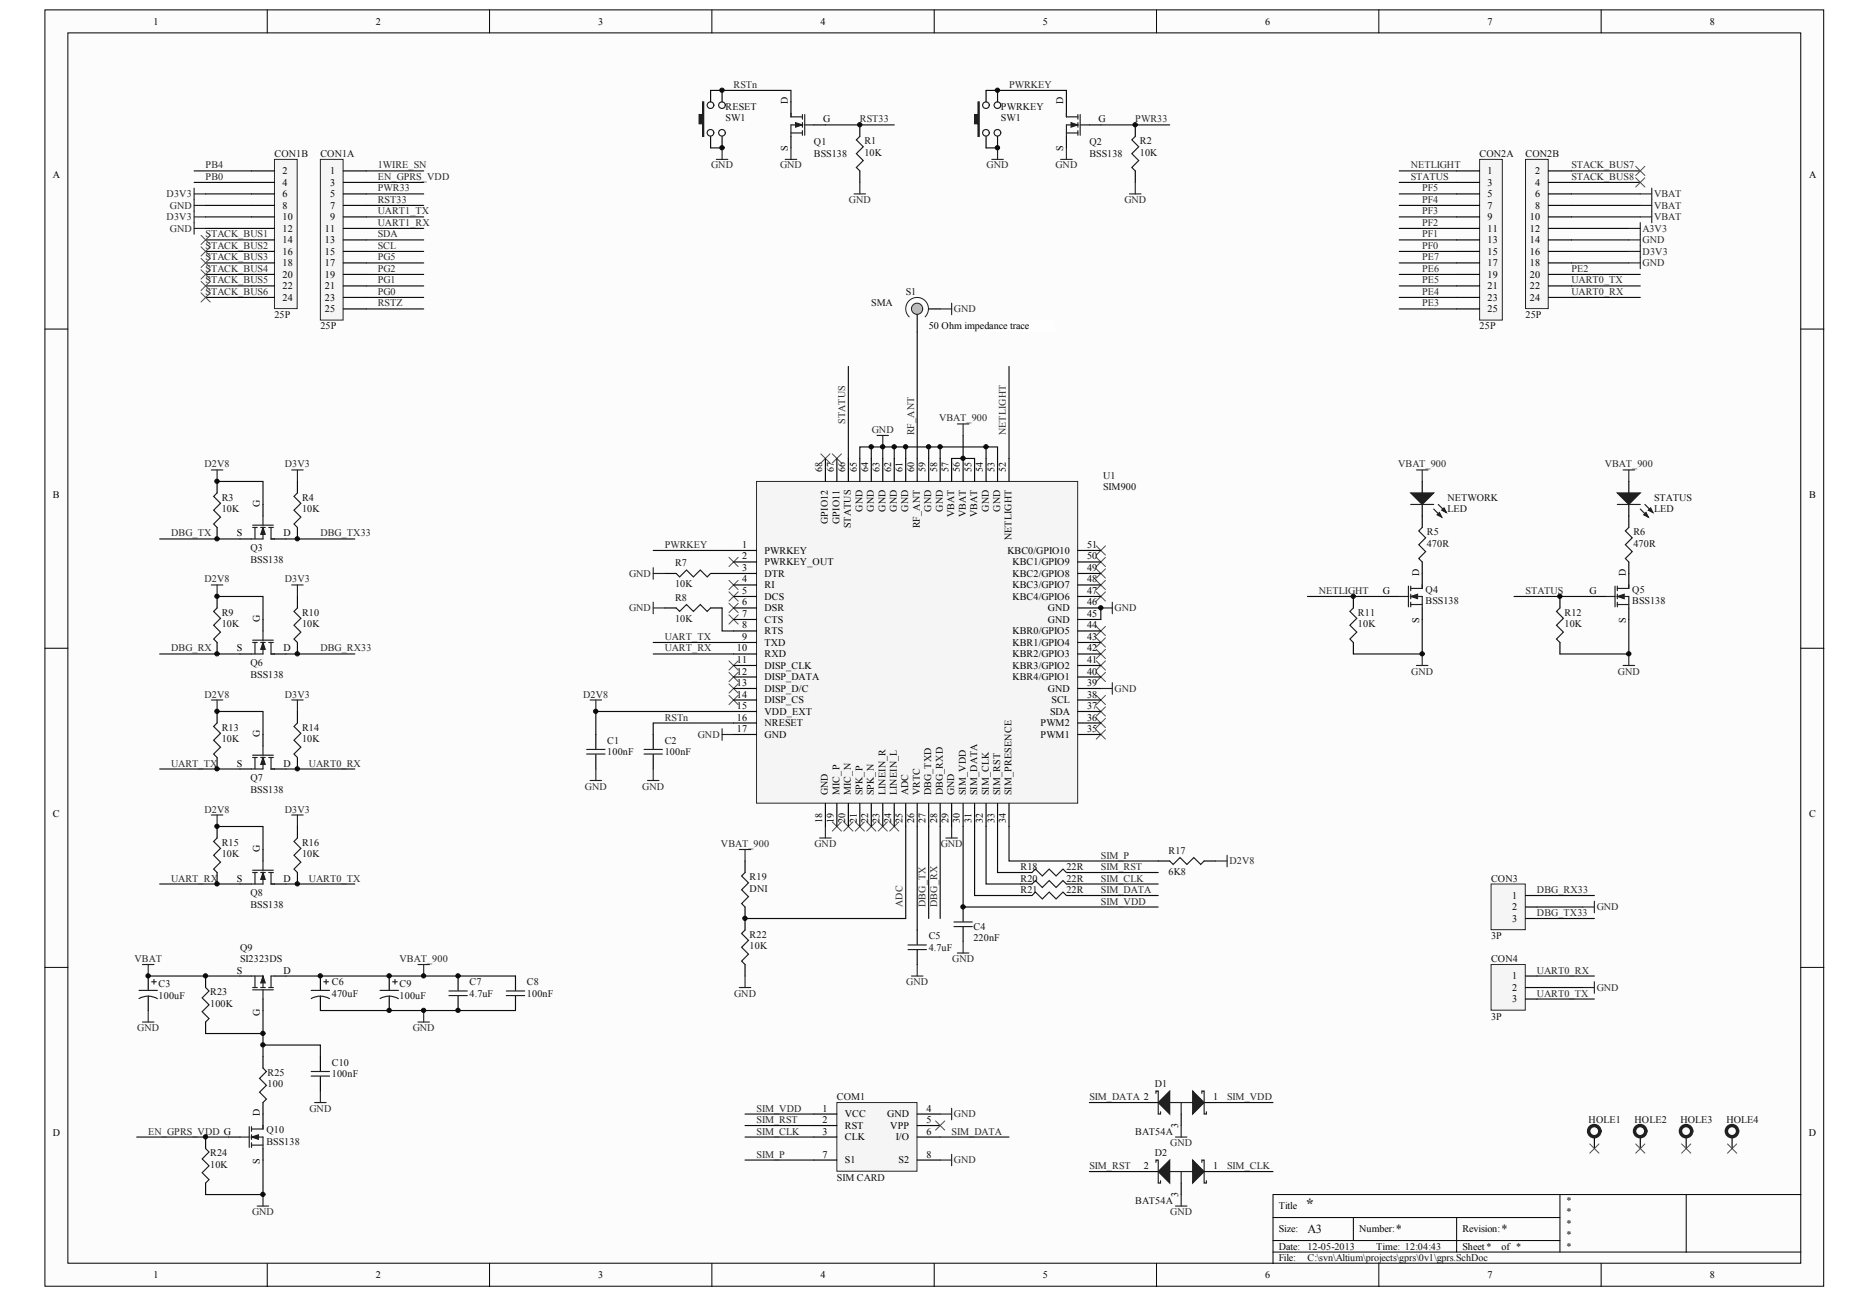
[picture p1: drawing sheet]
<svg xmlns="http://www.w3.org/2000/svg" width="289mm" height="200mm" viewBox="0 0 289 200" stroke-linecap="round" stroke-linejoin="round" font-family="sans-serif">
<defs><g id="words">
<text font-size="2.4" fill="#262626" x="201" y="186.2">*</text>
<g font-size="1.9" fill="#0e0e0e">
<text x="201.4" y="189.9">A3</text>
<text x="215" y="189.9">*</text>
<text x="231.2" y="189.9">*</text>
</g>
<g font-size="1.6">
<text x="23.7" y="3.8">1</text>
<text x="57.9" y="3.8">2</text>
<text x="92.1" y="3.8">3</text>
<text x="126.4" y="3.8">4</text>
<text x="160.6" y="3.8">5</text>
<text x="194.9" y="3.8">6</text>
<text x="229.1" y="3.8">7</text>
<text x="263.3" y="3.8">8</text>
<text x="126.8" y="18.9">G</text>
<text x="169.2" y="18.9">G</text>
<text x="8.2" y="27.5">A</text>
<text x="43.5" y="26.8">2</text>
<text x="43.5" y="28.6">4</text>
<text x="50.8" y="26.8">1</text>
<text x="50.8" y="28.6">3</text>
<text x="229.1" y="26.8">1</text>
<text x="229.1" y="28.6">3</text>
<text x="236.4" y="26.8">2</text>
<text x="236.4" y="28.6">4</text>
<text x="278.6" y="27.5">A</text>
<text x="43.5" y="30.4">6</text>
<text x="43.5" y="32.1">8</text>
<text x="43.5" y="33.9">10</text>
<text x="43.5" y="35.7">12</text>
<text x="50" y="35.7">11</text>
<text x="50.8" y="30.4">5</text>
<text x="50.8" y="32.1">7</text>
<text x="50.8" y="33.9">9</text>
<text x="229.1" y="30.4">5</text>
<text x="229.1" y="32.1">7</text>
<text x="229.1" y="33.9">9</text>
<text x="229.1" y="35.7">11</text>
<text x="235.6" y="33.9">10</text>
<text x="235.6" y="35.7">12</text>
<text x="236.4" y="30.4">6</text>
<text x="236.4" y="32.1">8</text>
<text x="43.5" y="37.4">14</text>
<text x="43.5" y="39.2">16</text>
<text x="43.5" y="41">18</text>
<text x="50" y="37.4">13</text>
<text x="50" y="39.2">15</text>
<text x="50" y="41">17</text>
<text x="229.1" y="37.4">13</text>
<text x="229.1" y="39.2">15</text>
<text x="229.1" y="41">17</text>
<text x="235.6" y="37.4">14</text>
<text x="235.6" y="39.2">16</text>
<text x="235.6" y="41">18</text>
<text x="43.5" y="42.8">20</text>
<text x="43.5" y="44.5">22</text>
<text x="43.5" y="46.3">24</text>
<text x="50" y="42.8">19</text>
<text x="50" y="44.5">21</text>
<text x="50" y="46.3">23</text>
<text x="229.1" y="42.8">19</text>
<text x="229.1" y="44.5">21</text>
<text x="229.1" y="46.3">23</text>
<text x="235.6" y="42.8">20</text>
<text x="235.6" y="44.5">22</text>
<text x="235.6" y="46.3">24</text>
<text x="50" y="48.1">25</text>
<text x="143" y="50.7">50 Ohm impedance trace</text>
<text x="229.1" y="48.1">25</text>
<text x="8.2" y="76.6">B</text>
<text x="278.6" y="76.6">B</text>
<text x="36.5" y="82.6">S</text>
<text x="43.7" y="82.6">D</text>
<text x="114.3" y="84.4">1</text>
<text x="114.3" y="86.2">2</text>
<text x="114.3" y="87.9">3</text>
<text x="114.3" y="89.7">4</text>
<text x="117.7" y="85.3">PWRKEY</text>
<text x="117.7" y="87">PWRKEY_OUT</text>
<text x="117.7" y="88.8">DTR</text>
<text x="155.2" y="85.3">KBC0/GPIO10</text>
<text x="155.9" y="88.8">KBC2/GPIO8</text>
<text x="155.9" y="87">KBC1/GPIO9</text>
<text x="167.4" y="89.7">48</text>
<text x="167.4" y="87.9">49</text>
<text x="167.4" y="86.2">50</text>
<text x="167.4" y="84.4">51</text>
<text x="114.3" y="91.5">5</text>
<text x="114.3" y="93.2">6</text>
<text x="114.3" y="95">7</text>
<text x="117.7" y="90.6">RI</text>
<text x="117.7" y="92.4">DCS</text>
<text x="117.7" y="94.1">DSR</text>
<text x="117.7" y="95.9">CTS</text>
<text x="155.9" y="92.4">KBC4/GPIO6</text>
<text x="155.9" y="90.6">KBC3/GPIO7</text>
<text x="161.4" y="95.9">GND</text>
<text x="161.4" y="94.1">GND</text>
<text x="167.4" y="95">45</text>
<text x="167.4" y="93.2">46</text>
<text x="167.4" y="91.5">47</text>
<text x="213" y="91.5">G</text>
<text x="244.8" y="91.5">G</text>
<text x="36.5" y="100.3">S</text>
<text x="43.7" y="100.3">D</text>
<text x="113.5" y="100.3">10</text>
<text x="114.3" y="96.8">8</text>
<text x="114.3" y="98.5">9</text>
<text x="117.7" y="97.7">RTS</text>
<text x="117.7" y="99.4">TXD</text>
<text x="117.7" y="101.2">RXD</text>
<text x="155.9" y="101.2">KBR2/GPIO3</text>
<text x="155.9" y="99.4">KBR1/GPIO4</text>
<text x="155.9" y="97.7">KBR0/GPIO5</text>
<text x="167.4" y="100.3">42</text>
<text x="167.4" y="98.5">43</text>
<text x="167.4" y="96.8">44</text>
<text x="113.5" y="102.1">11</text>
<text x="113.5" y="103.9">12</text>
<text x="113.5" y="105.6">13</text>
<text x="113.5" y="107.4">14</text>
<text x="117.7" y="103">DISP_CLK</text>
<text x="117.7" y="104.7">DISP_DATA</text>
<text x="117.7" y="106.5">DISP_D/C</text>
<text x="155.9" y="104.7">KBR4/GPIO1</text>
<text x="155.9" y="103">KBR3/GPIO2</text>
<text x="161.4" y="106.5">GND</text>
<text x="167.4" y="107.4">38</text>
<text x="167.4" y="105.6">39</text>
<text x="167.4" y="103.9">40</text>
<text x="167.4" y="102.1">41</text>
<text x="113.5" y="109.2">15</text>
<text x="113.5" y="110.9">16</text>
<text x="113.5" y="112.7">17</text>
<text x="117.7" y="108.3">DISP_CS</text>
<text x="117.7" y="110.1">VDD_EXT</text>
<text x="117.7" y="111.8">NRESET</text>
<text x="117.7" y="113.6">GND</text>
<text x="160.3" y="113.6">PWM1</text>
<text x="160.3" y="111.8">PWM2</text>
<text x="161.7" y="110.1">SDA</text>
<text x="161.9" y="108.3">SCL</text>
<text x="167.4" y="112.7">35</text>
<text x="167.4" y="110.9">36</text>
<text x="167.4" y="109.2">37</text>
<text x="36.5" y="118">S</text>
<text x="43.7" y="118">D</text>
<text x="8.2" y="125.8">C</text>
<text x="278.6" y="125.8">C</text>
<text x="36.5" y="135.7">S</text>
<text x="43.7" y="135.7">D</text>
<text x="232.9" y="138.4">1</text>
<text x="232.9" y="140.2">2</text>
<text x="232.9" y="141.9">3</text>
<text x="36.5" y="149.9">S</text>
<text x="43.7" y="149.9">D</text>
<text x="232.9" y="150.8">1</text>
<text x="232.9" y="152.6">2</text>
<text x="232.9" y="154.3">3</text>
<text x="126.7" y="171.2">1</text>
<text x="126.7" y="172.9">2</text>
<text x="130.1" y="172">VCC</text>
<text x="130.1" y="173.8">RST</text>
<text x="136.6" y="172">GND</text>
<text x="137.1" y="173.8">VPP</text>
<text x="142.7" y="171.2">4</text>
<text x="142.7" y="172.9">5</text>
<text x="186.9" y="169.4">1</text>
<text x="8.1" y="174.9">D</text>
<text x="126.7" y="174.7">3</text>
<text x="126.7" y="178.2">7</text>
<text x="130.1" y="175.6">CLK</text>
<text x="130.1" y="179.1">S1</text>
<text x="138" y="175.6">I/O</text>
<text x="138.4" y="179.1">S2</text>
<text x="142.7" y="174.7">6</text>
<text x="142.7" y="178.2">8</text>
<text x="278.6" y="174.9">D</text>
<text x="176.2" y="180">2</text>
<text x="186.9" y="180">1</text>
<text x="196.9" y="186.2">Title</text>
<text x="196.9" y="189.8">Size:</text>
<text x="209.3" y="189.8">Number:</text>
<text x="225.2" y="189.8">Revision:</text>
<text x="23.7" y="196.8">1</text>
<text x="57.9" y="196.8">2</text>
<text x="92.1" y="196.8">3</text>
<text x="126.4" y="196.8">4</text>
<text x="160.6" y="196.8">5</text>
<text x="194.9" y="196.8">6</text>
<text x="196.9" y="192.4">Date:</text>
<text x="196.9" y="194.2">File:</text>
<text x="212" y="192.4">Time: 12:04:43</text>
<text x="225.2" y="192.4">Sheet *</text>
<text x="229.1" y="196.8">7</text>
<text x="231.2" y="192.4">of *</text>
<text x="263.3" y="196.8">8</text>
</g>
<g font-size="1.6" fill="#0e0e0e">
<text x="111.7" y="16.9">RESET</text>
<text x="154.2" y="16.9">PWRKEY</text>
<text x="111.7" y="18.7">SW1</text>
<text x="125.4" y="22.4">Q1</text>
<text x="133.1" y="22.2">R1</text>
<text x="133.1" y="24">10K</text>
<text x="154.2" y="18.7">SW1</text>
<text x="167.8" y="22.4">Q2</text>
<text x="175.6" y="22.2">R2</text>
<text x="175.6" y="24">10K</text>
<text x="42.3" y="24.2">CON1B</text>
<text x="49.3" y="24.2">CON1A</text>
<text x="125.4" y="24.2">BSS138</text>
<text x="167.8" y="24.2">BSS138</text>
<text x="227.9" y="24.2">CON2A</text>
<text x="234.9" y="24.2">CON2B</text>
<text x="134.2" y="47.2">SMA</text>
<text x="139.5" y="45.4">S1</text>
<text x="42.3" y="49">25P</text>
<text x="49.3" y="50.7">25P</text>
<text x="227.9" y="50.7">25P</text>
<text x="234.9" y="49">25P</text>
<text x="34.1" y="77.1">R3</text>
<text x="46.5" y="77.1">R4</text>
<text x="169.9" y="73.8">U1</text>
<text x="169.9" y="75.5">SIM900</text>
<text x="222.9" y="77.1">NETWORK</text>
<text x="254.7" y="77.1">STATUS</text>
<text x="34.1" y="78.9">10K</text>
<text x="46.5" y="78.9">10K</text>
<text x="219.7" y="82.4">R5</text>
<text x="222.9" y="78.9">LED</text>
<text x="251.6" y="82.4">R6</text>
<text x="254.7" y="78.9">LED</text>
<text x="38.6" y="84.9">Q3</text>
<text x="38.6" y="86.7">BSS138</text>
<text x="104" y="87.2">R7</text>
<text x="219.7" y="84.2">470R</text>
<text x="251.6" y="84.2">470R</text>
<text x="34.1" y="94.8">R9</text>
<text x="46.5" y="94.8">R10</text>
<text x="104" y="92.5">R8</text>
<text x="104" y="95.7">10K</text>
<text x="104" y="90.4">10K</text>
<text x="209.1" y="94.8">R11</text>
<text x="219.6" y="91.3">Q4</text>
<text x="219.6" y="93.1">BSS138</text>
<text x="241" y="94.8">R12</text>
<text x="251.4" y="91.3">Q5</text>
<text x="251.4" y="93.1">BSS138</text>
<text x="34.1" y="96.6">10K</text>
<text x="46.5" y="96.6">10K</text>
<text x="209.1" y="96.6">10K</text>
<text x="241" y="96.6">10K</text>
<text x="38.6" y="102.6">Q6</text>
<text x="38.6" y="104.4">BSS138</text>
<text x="34.1" y="112.5">R13</text>
<text x="46.5" y="112.5">R14</text>
<text x="34.1" y="114.3">10K</text>
<text x="46.5" y="114.3">10K</text>
<text x="93.5" y="114.5">C1</text>
<text x="93.5" y="116.3">100nF</text>
<text x="102.4" y="114.5">C2</text>
<text x="102.4" y="116.3">100nF</text>
<text x="38.6" y="120.3">Q7</text>
<text x="38.6" y="122.1">BSS138</text>
<text x="34.1" y="130.3">R15</text>
<text x="46.5" y="130.3">R16</text>
<text x="180" y="131.5">R17</text>
<text x="34.1" y="132">10K</text>
<text x="46.5" y="132">10K</text>
<text x="115.5" y="135.6">R19</text>
<text x="115.5" y="137.3">DNI</text>
<text x="157.2" y="134">R18</text>
<text x="157.2" y="135.7">R20</text>
<text x="157.2" y="137.5">R21</text>
<text x="164.2" y="134">22R</text>
<text x="164.2" y="135.7">22R</text>
<text x="164.2" y="137.5">22R</text>
<text x="180" y="134.7">6K8</text>
<text x="229.6" y="135.7">CON3</text>
<text x="38.6" y="138">Q8</text>
<text x="38.6" y="139.8">BSS138</text>
<text x="149.9" y="143.2">C4</text>
<text x="37" y="146.4">Q9</text>
<text x="37" y="148.1">SI2323DS</text>
<text x="115.5" y="144.4">R22</text>
<text x="115.5" y="146.2">10K</text>
<text x="143" y="144.6">C5</text>
<text x="143" y="146.4">4.7uF</text>
<text x="149.9" y="145">220nF</text>
<text x="229.6" y="148.1">CON4</text>
<text x="229.6" y="144.6">3P</text>
<text x="24.4" y="152">C3</text>
<text x="24.4" y="153.8">100uF</text>
<text x="32.4" y="153.3">R23</text>
<text x="32.4" y="155">100K</text>
<text x="51.1" y="151.7">C6</text>
<text x="51.1" y="153.5">470uF</text>
<text x="61.5" y="152">C9</text>
<text x="61.5" y="153.8">100uF</text>
<text x="72.3" y="151.7">C7</text>
<text x="72.3" y="153.5">4.7uF</text>
<text x="81.2" y="151.7">C8</text>
<text x="81.2" y="153.5">100nF</text>
<text x="229.6" y="157">3P</text>
<text x="41.2" y="165.7">R25</text>
<text x="41.2" y="167.4">100</text>
<text x="51.1" y="164.1">C10</text>
<text x="51.1" y="165.8">100nF</text>
<text x="177.9" y="167.4">D1</text>
<text x="128.9" y="169.4">COM1</text>
<text x="244.7" y="172.9">HOLE1</text>
<text x="251.7" y="172.9">HOLE2</text>
<text x="258.8" y="172.9">HOLE3</text>
<text x="265.9" y="172.9">HOLE4</text>
<text x="32.4" y="178.1">R24</text>
<text x="32.4" y="179.8">10K</text>
<text x="41" y="174.5">Q10</text>
<text x="41" y="176.3">BSS138</text>
<text x="174.8" y="174.7">BAT54A</text>
<text x="177.9" y="178.1">D2</text>
<text x="128.9" y="181.8">SIM CARD</text>
<text x="174.8" y="185.3">BAT54A</text>
<text x="241.1" y="185.3">*</text>
<text x="241.1" y="187.1">*</text>
<text x="241.1" y="188.9">*</text>
<text x="241.1" y="190.6">*</text>
<text x="201.4" y="192.4">12-05-2013</text>
<text x="201.4" y="194.2">C:\svn\Altium\projects\gprs\0v1\gprs.SchDoc</text>
<text x="241.1" y="192.4">*</text>
</g>
<g font-size="1.6" fill="#262626">
<text x="113" y="13.5">RSTn</text>
<text x="155.4" y="13.5">PWRKEY</text>
<text x="132.4" y="18.9">RST33</text>
<text x="174.8" y="18.9">PWR33</text>
<text x="31.7" y="27.7">PB0</text>
<text x="31.7" y="25.9">PB4</text>
<text x="58.2" y="25.9">1WIRE_SN</text>
<text x="58.2" y="29.5">PWR33</text>
<text x="58.2" y="27.7">EN_GPRS_VDD</text>
<text x="109.5" y="25.9">GND</text>
<text x="120.1" y="25.9">GND</text>
<text x="152" y="25.9">GND</text>
<text x="162.6" y="25.9">GND</text>
<text x="217.3" y="25.9">NETLIGHT</text>
<text x="217.3" y="27.7">STATUS</text>
<text x="219" y="29.5">PF5</text>
<text x="242" y="25.9">STACK_BUS7</text>
<text x="242" y="27.7">STACK_BUS8</text>
<text x="25.7" y="30.4">D3V3</text>
<text x="25.7" y="33.9">D3V3</text>
<text x="26.2" y="35.7">GND</text>
<text x="26.2" y="32.1">GND</text>
<text x="58.2" y="34.8">UART1_RX</text>
<text x="58.2" y="33">UART1_TX</text>
<text x="58.2" y="31.2">RST33</text>
<text x="130.7" y="31.2">GND</text>
<text x="173.2" y="31.2">GND</text>
<text x="219" y="34.8">PF2</text>
<text x="219" y="33">PF3</text>
<text x="219" y="31.2">PF4</text>
<text x="253" y="35.7">A3V3</text>
<text x="254.7" y="30.4">VBAT</text>
<text x="254.7" y="32.1">VBAT</text>
<text x="254.7" y="33.9">VBAT</text>
<text x="31.7" y="36.6">STACK_BUS1</text>
<text x="31.7" y="38.3">STACK_BUS2</text>
<text x="31.7" y="40.1">STACK_BUS3</text>
<text x="31.7" y="41.9">STACK_BUS4</text>
<text x="58.2" y="41.9">PG2</text>
<text x="58.2" y="40.1">PG5</text>
<text x="58.2" y="38.3">SCL</text>
<text x="58.2" y="36.6">SDA</text>
<text x="219" y="38.3">PF0</text>
<text x="219" y="36.6">PF1</text>
<text x="219" y="41.9">PE6</text>
<text x="219" y="40.1">PE7</text>
<text x="242" y="41.9">PE2</text>
<text x="253" y="41">GND</text>
<text x="253" y="37.4">GND</text>
<text x="253" y="39.2">D3V3</text>
<text x="31.7" y="43.6">STACK_BUS5</text>
<text x="31.7" y="45.4">STACK_BUS6</text>
<text x="58.2" y="47.2">RSTZ</text>
<text x="58.2" y="45.4">PG0</text>
<text x="58.2" y="43.6">PG1</text>
<text x="219" y="47.2">PE3</text>
<text x="219" y="45.4">PE4</text>
<text x="219" y="43.6">PE5</text>
<text x="242" y="45.4">UART0_RX</text>
<text x="242" y="43.6">UART0_TX</text>
<text x="146.9" y="48.1">GND</text>
<text x="144.6" y="64.9">VBAT_900</text>
<text x="31.5" y="72">D2V8</text>
<text x="43.9" y="72">D3V3</text>
<text x="134.3" y="66.7">GND</text>
<text x="215.3" y="72">VBAT_900</text>
<text x="247.1" y="72">VBAT_900</text>
<text x="26.4" y="82.6">DBG_TX</text>
<text x="49.3" y="82.6">DBG_TX33</text>
<text x="31.5" y="89.7">D2V8</text>
<text x="43.9" y="89.7">D3V3</text>
<text x="96.9" y="88.8">GND</text>
<text x="102.4" y="84.4">PWRKEY</text>
<text x="96.9" y="94.1">GND</text>
<text x="171.7" y="94.1">GND</text>
<text x="203.1" y="91.5">NETLIGHT</text>
<text x="234.9" y="91.5">STATUS</text>
<text x="26.4" y="100.3">DBG_RX</text>
<text x="49.3" y="100.3">DBG_RX33</text>
<text x="102.4" y="98.5">UART_TX</text>
<text x="102.4" y="100.3">UART_RX</text>
<text x="31.5" y="107.4">D2V8</text>
<text x="43.9" y="107.4">D3V3</text>
<text x="89.8" y="107.4">D2V8</text>
<text x="171.7" y="106.5">GND</text>
<text x="217.4" y="103.9">GND</text>
<text x="249.2" y="103.9">GND</text>
<text x="102.4" y="110.9">RSTn</text>
<text x="107.5" y="113.6">GND</text>
<text x="26.4" y="118">UART_TX</text>
<text x="47.6" y="118">UART0_RX</text>
<text x="31.5" y="125.1">D2V8</text>
<text x="43.9" y="125.1">D3V3</text>
<text x="90.1" y="121.6">GND</text>
<text x="98.9" y="121.6">GND</text>
<text x="111" y="130.4">VBAT_900</text>
<text x="125.4" y="130.4">GND</text>
<text x="144.9" y="130.4">GND</text>
<text x="26.4" y="135.7">UART_RX</text>
<text x="47.6" y="135.7">UART0_TX</text>
<text x="169.5" y="134">SIM_RST</text>
<text x="169.5" y="135.7">SIM_CLK</text>
<text x="169.5" y="137.5">SIM_DATA</text>
<text x="169.5" y="132.2">SIM_P</text>
<text x="189.3" y="133.1">D2V8</text>
<text x="236.7" y="137.5">DBG_RX33</text>
<text x="169.5" y="139.3">SIM_VDD</text>
<text x="236.7" y="141.1">DBG_TX33</text>
<text x="245.9" y="140.2">GND</text>
<text x="20.7" y="148.1">VBAT</text>
<text x="61.5" y="148.1">VBAT_900</text>
<text x="146.7" y="148.1">GND</text>
<text x="236.7" y="149.9">UART0_RX</text>
<text x="113.1" y="153.5">GND</text>
<text x="139.6" y="151.7">GND</text>
<text x="236.7" y="153.5">UART0_TX</text>
<text x="245.9" y="152.6">GND</text>
<text x="21.1" y="158.8">GND</text>
<text x="63.6" y="158.8">GND</text>
<text x="47.7" y="171.2">GND</text>
<text x="116.5" y="172.9">SIM_RST</text>
<text x="116.5" y="171.2">SIM_VDD</text>
<text x="146.9" y="172">GND</text>
<text x="167.8" y="169.4">SIM_DATA 2</text>
<text x="189" y="169.4">SIM_VDD</text>
<text x="22.8" y="174.7">EN_GPRS_VDD G</text>
<text x="116.5" y="174.7">SIM_CLK</text>
<text x="116.5" y="178.2">SIM_P</text>
<text x="146.6" y="174.7">SIM_DATA</text>
<text x="146.9" y="179.1">GND</text>
<text x="180.2" y="176.5">GND</text>
<text x="167.8" y="180">SIM_RST</text>
<text x="189" y="180">SIM_CLK</text>
<text x="38.8" y="187.1">GND</text>
<text x="180.2" y="187.1">GND</text>
</g>
<g font-size="1.5">
<text x="121.3" y="16" transform="rotate(-90 121.3 16)">D</text>
<text x="163.8" y="16" transform="rotate(-90 163.8 16)">D</text>
<text x="121.3" y="23.3" transform="rotate(-90 121.3 23.3)">S</text>
<text x="163.8" y="23.3" transform="rotate(-90 163.8 23.3)">S</text>
<text x="126.6" y="72.7" transform="rotate(-90 126.6 72.7)">68</text>
<text x="128.4" y="72.7" transform="rotate(-90 128.4 72.7)">67</text>
<text x="130.2" y="72.7" transform="rotate(-90 130.2 72.7)">66</text>
<text x="131.9" y="72.7" transform="rotate(-90 131.9 72.7)">65</text>
<text x="133.7" y="72.7" transform="rotate(-90 133.7 72.7)">64</text>
<text x="135.5" y="72.7" transform="rotate(-90 135.5 72.7)">63</text>
<text x="137.2" y="72.7" transform="rotate(-90 137.2 72.7)">62</text>
<text x="139" y="72.7" transform="rotate(-90 139 72.7)">61</text>
<text x="140.8" y="72.7" transform="rotate(-90 140.8 72.7)">60</text>
<text x="142.5" y="72.7" transform="rotate(-90 142.5 72.7)">59</text>
<text x="144.3" y="72.7" transform="rotate(-90 144.3 72.7)">58</text>
<text x="146.1" y="72.7" transform="rotate(-90 146.1 72.7)">57</text>
<text x="147.8" y="72.7" transform="rotate(-90 147.8 72.7)">56</text>
<text x="149.6" y="72.7" transform="rotate(-90 149.6 72.7)">55</text>
<text x="151.4" y="72.7" transform="rotate(-90 151.4 72.7)">54</text>
<text x="153.2" y="72.7" transform="rotate(-90 153.2 72.7)">53</text>
<text x="154.9" y="72.7" transform="rotate(-90 154.9 72.7)">52</text>
<text x="40" y="78" transform="rotate(-90 40 78)">G</text>
<text x="127.5" y="80.7" transform="rotate(-90 127.5 80.7)">GPIO12</text>
<text x="129.3" y="80.7" transform="rotate(-90 129.3 80.7)">GPIO11</text>
<text x="131.1" y="81.4" transform="rotate(-90 131.1 81.4)">STATUS</text>
<text x="132.8" y="78.8" transform="rotate(-90 132.8 78.8)">GND</text>
<text x="134.6" y="78.8" transform="rotate(-90 134.6 78.8)">GND</text>
<text x="136.4" y="78.8" transform="rotate(-90 136.4 78.8)">GND</text>
<text x="138.1" y="78.8" transform="rotate(-90 138.1 78.8)">GND</text>
<text x="139.9" y="78.8" transform="rotate(-90 139.9 78.8)">GND</text>
<text x="141.7" y="81.4" transform="rotate(-90 141.7 81.4)">RF_ANT</text>
<text x="143.4" y="78.8" transform="rotate(-90 143.4 78.8)">GND</text>
<text x="145.2" y="78.8" transform="rotate(-90 145.2 78.8)">GND</text>
<text x="147" y="79.7" transform="rotate(-90 147 79.7)">VBAT</text>
<text x="148.7" y="79.7" transform="rotate(-90 148.7 79.7)">VBAT</text>
<text x="150.5" y="79.7" transform="rotate(-90 150.5 79.7)">VBAT</text>
<text x="152.3" y="78.8" transform="rotate(-90 152.3 78.8)">GND</text>
<text x="154" y="78.8" transform="rotate(-90 154 78.8)">GND</text>
<text x="155.8" y="83.2" transform="rotate(-90 155.8 83.2)">NETLIGHT</text>
<text x="218.6" y="88.7" transform="rotate(-90 218.6 88.7)">D</text>
<text x="250.4" y="88.7" transform="rotate(-90 250.4 88.7)">D</text>
<text x="40" y="95.7" transform="rotate(-90 40 95.7)">G</text>
<text x="218.6" y="95.9" transform="rotate(-90 218.6 95.9)">S</text>
<text x="250.4" y="95.9" transform="rotate(-90 250.4 95.9)">S</text>
<text x="40" y="113.5" transform="rotate(-90 40 113.5)">G</text>
<text x="127.5" y="122.5" transform="rotate(-90 127.5 122.5)">GND</text>
<text x="129.3" y="122.5" transform="rotate(-90 129.3 122.5)">MIC_P</text>
<text x="131.1" y="122.5" transform="rotate(-90 131.1 122.5)">MIC_N</text>
<text x="132.8" y="122.5" transform="rotate(-90 132.8 122.5)">SPK_P</text>
<text x="134.6" y="122.5" transform="rotate(-90 134.6 122.5)">SPK_N</text>
<text x="136.4" y="122.5" transform="rotate(-90 136.4 122.5)">LINEIN_R</text>
<text x="138.1" y="122.5" transform="rotate(-90 138.1 122.5)">LINEIN_L</text>
<text x="139.9" y="122.5" transform="rotate(-90 139.9 122.5)">ADC</text>
<text x="141.7" y="122.5" transform="rotate(-90 141.7 122.5)">VRTC</text>
<text x="143.4" y="122.5" transform="rotate(-90 143.4 122.5)">DBG_TXD</text>
<text x="145.2" y="122.5" transform="rotate(-90 145.2 122.5)">DBG_RXD</text>
<text x="147" y="122.5" transform="rotate(-90 147 122.5)">GND</text>
<text x="148.7" y="122.5" transform="rotate(-90 148.7 122.5)">SIM_VDD</text>
<text x="150.5" y="122.5" transform="rotate(-90 150.5 122.5)">SIM_DATA</text>
<text x="152.3" y="122.5" transform="rotate(-90 152.3 122.5)">SIM_CLK</text>
<text x="154" y="122.5" transform="rotate(-90 154 122.5)">SIM_RST</text>
<text x="155.8" y="122.5" transform="rotate(-90 155.8 122.5)">SIM_PRESENCE</text>
<text x="40" y="131.2" transform="rotate(-90 40 131.2)">G</text>
<text x="126.6" y="126.7" transform="rotate(-90 126.6 126.7)">18</text>
<text x="128.4" y="126.7" transform="rotate(-90 128.4 126.7)">19</text>
<text x="130.2" y="126.7" transform="rotate(-90 130.2 126.7)">20</text>
<text x="131.9" y="126.7" transform="rotate(-90 131.9 126.7)">21</text>
<text x="133.7" y="126.7" transform="rotate(-90 133.7 126.7)">22</text>
<text x="135.5" y="126.7" transform="rotate(-90 135.5 126.7)">23</text>
<text x="137.2" y="126.7" transform="rotate(-90 137.2 126.7)">24</text>
<text x="139" y="126.7" transform="rotate(-90 139 126.7)">25</text>
<text x="140.8" y="126.7" transform="rotate(-90 140.8 126.7)">26</text>
<text x="142.5" y="126.7" transform="rotate(-90 142.5 126.7)">27</text>
<text x="144.3" y="126.7" transform="rotate(-90 144.3 126.7)">28</text>
<text x="146.1" y="126.7" transform="rotate(-90 146.1 126.7)">29</text>
<text x="147.8" y="126.7" transform="rotate(-90 147.8 126.7)">30</text>
<text x="149.6" y="126.7" transform="rotate(-90 149.6 126.7)">31</text>
<text x="151.4" y="126.7" transform="rotate(-90 151.4 126.7)">32</text>
<text x="153.2" y="126.7" transform="rotate(-90 153.2 126.7)">33</text>
<text x="154.9" y="126.7" transform="rotate(-90 154.9 126.7)">34</text>
<text x="40" y="156.4" transform="rotate(-90 40 156.4)">G</text>
<text x="40" y="171.9" transform="rotate(-90 40 171.9)">D</text>
<text x="181.4" y="173.8" transform="rotate(-90 181.4 173.8)">3</text>
<text x="40" y="179.2" transform="rotate(-90 40 179.2)">S</text>
<text x="181.4" y="184.4" transform="rotate(-90 181.4 184.4)">3</text>
</g>
<g font-size="1.5" fill="#262626">
<text x="130.2" y="65.3" transform="rotate(-90 130.2 65.3)">STATUS</text>
<text x="140.8" y="67.1" transform="rotate(-90 140.8 67.1)">RF_ANT</text>
<text x="154.9" y="67.1" transform="rotate(-90 154.9 67.1)">NETLIGHT</text>
<text x="139" y="139.7" transform="rotate(-90 139 139.7)">ADC</text>
<text x="142.5" y="139.7" transform="rotate(-90 142.5 139.7)">DBG_TX</text>
<text x="144.3" y="139.7" transform="rotate(-90 144.3 139.7)">DBG_RX</text>
</g>
</g></defs>
<g fill="#fcfcfc" stroke="#000" stroke-width=".15">
<path d="M6.9 1.5h274v196.6h-274z"/>
<path d="M10.5 5.1h266.8v189.4h-266.8z"/>
</g>
<g fill="none" stroke="#000" stroke-width=".15">
<path d="M41.2 1.5v3.6M75.4 1.5v3.6M109.6 1.5v3.6M143.9 1.5v3.6M178.1 1.5v3.6M212.4 1.5v3.6M246.6 1.5v3.6M6.9 50.7h3.6M277.4 50.7h3.5M6.9 99.8h3.6M277.4 99.8h3.5M6.9 149h3.6"/>
<path d="M277.4 149h3.5M41.2 194.6v3.5M75.4 194.6v3.5M109.6 194.6v3.5M143.9 194.6v3.5M178.1 194.6v3.5M196.1 187.5h44.1M196.1 192.8h81.3M196.1 191h44.1M208.4 187.5v3.5M212.4 194.6v3.5M224.3 187.5v5.3"/>
<path d="M240.2 183.9v8.9M246.6 194.6v3.5M259.7 183.9h-63.6v10.7M277.4 183.9h-17.7v8.9"/>
</g>
<g fill="none" stroke="#0e0e0e" stroke-width=".18">
<path d="M109.4 13.9h12.4v1.8M127.1 19.2h10.6M151.9 13.9h12.3v1.8M169.5 19.2h10.6M109.4 22.8h1.8M151.9 22.8h1.7M130.7 56.4v14.2M155.4 56.4v14.2M33.4 74.1h7.1v3.6M132.4 70.6v-1.8h7.1v1.8M134.2 68.8v1.8M136 68.8v1.8"/>
<path d="M137.7 68.8v1.8M139.5 68.8h3.5M143 70.6v-1.8h1.8v1.8M144.8 68.8h7.1M146.6 70.6h3.5M148.3 67.1v3.5M151.9 70.6v-1.8h1.7v1.8M24.6 83h12.4M33.4 91.8h7.1v3.6M44 83h10.6M100.6 98.9h12.4M100.6 84.8h12.4"/>
<path d="M169.5 93.6v1.8M219 95.4v5.3h-10.6M24.6 100.7h12.4M24.6 118.4h12.4M33.4 109.6h7.1v3.5M44 100.7h10.6M44 118.4h10.6M100.6 100.7h12.4M113 111.3h-12.4v1.8M113 109.6h-21.2v3.5M24.6 136.1h12.4M33.4 127.3h7.1v3.5"/>
<path d="M44 136.1h10.6M143 127.3v14.1M144.8 127.3v14.1M148.3 127.3v12.4h30.1M150.1 127.3v10.6h7.1M151.9 127.3v8.8h5.3M153.6 127.3v7.1h3.6M166 134.4h12.4M166 136.1h12.4M166 137.9h12.4"/>
</g>
<g fill="none" stroke="#262626" stroke-width=".18">
<path d="M110.3 24.5h1.8M111.2 22.8v1.7M120.9 24.5h1.8M121.8 22.8v1.7M131.5 29.9h1.8M132.4 28.1v1.8M152.7 24.5h1.8M153.6 22.8v1.7M163.4 24.5h1.7M164.2 22.8v1.7M174 29.9h1.7M174.8 28.1v1.8"/>
<path d="M32.5 72.4h1.8M33.4 72.4v1.7M44.9 72.4h1.8M45.8 72.4v1.7M135.1 67.1h1.7M136 67.1v1.7M147.4 65.3h1.8M148.3 65.3v1.8M218.2 72.4h1.7M219 72.4v1.7M250 72.4h1.7M250.9 72.4v1.7"/>
<path d="M32.5 90.1h1.8M33.4 90.1v1.7M44.9 90.1h1.8M45.8 90.1v1.7M169.5 93.6h1.8M171.3 92.7v1.8M32.5 107.8h1.8M33.4 107.8v1.8M44.9 107.8h1.8M45.8 107.8v1.8M90.9 107.8h1.7M91.8 107.8v1.8"/>
<path d="M91.8 118.4v1.8M100.6 118.4v1.8M111.2 112.2v1.8M111.2 113.1h1.8M169.5 106h1.8M171.3 105.1v1.8M218.2 102.5h1.7M219 100.7v1.8M250 102.5h1.7M250.9 100.7v1.8M32.5 125.5h1.8M33.4 125.5v1.8"/>
<path d="M44.9 125.5h1.8M45.8 125.5v1.8M90.9 120.2h1.7M99.7 120.2h1.8M126.2 129h1.8M127.1 127.3v1.7M145.7 129h1.7M146.6 127.3v1.7M64.4 148.5h1.7M64.4 157.4h1.7M65.3 148.5v1.8M65.3 155.6v1.8"/>
<path d="M147.4 146.8h1.8M148.3 145v1.8"/>
</g>
<g fill="none" stroke="#000" stroke-width=".18">
<path d="M109.4 13.9v1.8M111.2 13.9v1.8M132.4 19.2v1.8M151.9 13.9v1.8M153.6 13.9v1.8M174.8 19.2v1.8M109.4 21v1.8M111.2 21v1.8M132.4 26.3v1.8M151.9 21v1.8M153.6 21v1.8M174.8 26.3v1.8"/>
<path d="M33.4 74.1v1.8M45.8 74.1v1.8M219 74.1v1.8M219 77.7v3.5M250.9 74.1v1.8M250.9 77.7v3.5M33.4 81.2v1.8M33.4 91.8v1.8M33.4 98.9v1.8M45.8 81.2v1.8M45.8 91.8v1.8M45.8 98.9v1.8"/>
<path d="M208.4 91.8v1.8M208.4 98.9v1.8M219 86.5v1.8M240.2 91.8v1.8M240.2 98.9v1.8M250.9 86.5v1.8M33.4 109.6v1.7M33.4 116.6v1.8M45.8 109.6v1.7M45.8 116.6v1.8M91.8 113.1v2.2M91.8 116.2v2.2"/>
<path d="M100.6 113.1v2.2M100.6 116.2v2.2M33.4 127.3v1.7M33.4 134.4v1.7M45.8 127.3v1.7M45.8 134.4v1.7M148.3 139.7v2.2M157.2 134.4h1.7M157.2 136.1h1.7M157.2 137.9h1.7M164.2 134.4h1.8M164.2 136.1h1.8"/>
<path d="M164.2 137.9h1.8M49.3 150.3v2.2M49.3 153.4v2.2M79.4 150.3v2.2M79.4 153.4v2.2M148.3 142.8v2.2"/>
</g>
<g fill="none" stroke="#1c1c1c" stroke-width=".18">
<path d="M132.4 21l-.5 .5 1.1 1.1-1.1 1.1 1.1 1-1.1 1.1 .5 .5M174.8 21l-.5 .5 1.1 1.1-1.1 1.1 1.1 1-1.1 1.1 .5 .5M33.4 75.9l-.5 .5 1.1 1.1-1.1 1.1 1.1 1-1.1 1.1 .5 .5M45.8 75.9l-.5 .5 1 1.1-1 1.1 1 1-1 1.1 .5 .5M217.3 77.7h3.5M220.8 78.4l1.2 1.2M221.5 77.7l1.2 1.2M249.1 77.7h3.5M252.6 78.4l1.3 1.2M253.3 77.7l1.3 1.2M33.4 93.6l-.5 .5 1.1 1.1-1.1 1.1 1.1 1-1.1 1.1 .5 .5M45.8 93.6l-.5 .5 1 1.1-1 1.1 1 1-1 1.1 .5 .5"/>
<path d="M208.4 93.6l-.5 .5 1.1 1.1-1.1 1.1 1.1 1-1.1 1.1 .5 .5M219 81.2l-.5 .6 1.1 1-1.1 1.1 1.1 1-1.1 1.1 .5 .5M240.2 93.6l-.5 .5 1.1 1.1-1.1 1.1 1.1 1-1.1 1.1 .5 .5M250.9 81.2l-.6 .6 1.1 1-1.1 1.1 1.1 1-1.1 1.1 .6 .5M33.4 111.3l-.5 .6 1.1 1-1.1 1.1 1.1 1-1.1 1.1 .5 .5M45.8 111.3l-.5 .6 1 1-1 1.1 1 1-1 1.1 .5 .5M90.4 115.4h2.8M90.4 116.1h2.8M99.2 115.4h2.8M99.2 116.1h2.8M33.4 129l-.5 .6 1.1 1-1.1 1.1 1.1 1.1-1.1 1 .5 .6M45.8 129l-.5 .6 1 1-1 1.1 1 1.1-1 1 .5 .6"/>
<path d="M158.9 134.4l.6-.6 1 1.1 1.1-1.1 1 1.1 1.1-1.1 .5 .6M158.9 136.1l.6-.5 1 1.1 1.1-1.1 1 1.1 1.1-1.1 .5 .5M158.9 137.9l.6-.5 1 1 1.1-1 1 1 1.1-1 .5 .5M47.9 153.8a2.81 2.81 0 0 1 2.8 0M47.9 152.5h2.9M49.9 151.2h.7M50.2 150.8v.7M78 152.6h2.8M78 153.3h2.8M146.9 142h2.8M146.9 142.7h2.8"/>
<circle cx="109.4" cy="16.2" r=".51"/>
<circle cx="111.2" cy="16.2" r=".51"/>
<circle cx="151.9" cy="16.2" r=".51"/>
<circle cx="153.6" cy="16.2" r=".51"/>
<circle cx="109.4" cy="20.4" r=".51"/>
<circle cx="111.2" cy="20.4" r=".51"/>
<circle cx="151.9" cy="20.4" r=".51"/>
<circle cx="153.6" cy="20.4" r=".51"/>
</g>
<g fill="#1c1c1c" stroke="#1c1c1c" stroke-width=".18">
<path d="M217.3 75.9h3.5l-1.8 1.8z"/>
<path d="M221.7 78.9l.3 .7-.7-.3z"/>
<path d="M222.4 78.2l.3 .7-.7-.3z"/>
<path d="M249.1 75.9h3.5l-1.7 1.8z"/>
<path d="M253.5 78.9l.4 .7-.7-.3z"/>
<path d="M254.2 78.2l.4 .7-.7-.3z"/>
<path d="M150.6 15.7h.2v5.3h-.2v-1.9h-.5v-1.5h.5z" fill-rule="evenodd"/>
<path d="M108.2 15.7h.2v5.3h-.2v-1.9h-.5v-1.5h.5z" fill-rule="evenodd"/>
</g>
<g fill="none" stroke="#4c4c4c" stroke-width=".15">
<path d="M126.4 69.9l1.4 1.4M127.8 69.9l-1.4 1.4M128.2 69.9l1.4 1.4M129.6 69.9l-1.4 1.4M112.3 85.8l1.4 1.4M112.3 89.4l1.4 1.4M113.7 85.8l-1.4 1.4M113.7 89.4l-1.4 1.4M168.8 84.1l1.4 1.4M168.8 85.8l1.4 1.4M168.8 87.6l1.4 1.4M168.8 89.4l1.4 1.4"/>
<path d="M168.8 91.1l1.4 1.5M168.8 96.5l1.4 1.4M168.8 98.2l1.4 1.4M168.8 100l1.4 1.4M170.2 84.1l-1.4 1.4M170.2 85.8l-1.4 1.4M170.2 87.6l-1.4 1.4M170.2 89.4l-1.4 1.4M170.2 91.1l-1.4 1.5M170.2 96.5l-1.4 1.4M170.2 98.2l-1.4 1.4M170.2 100l-1.4 1.4"/>
<path d="M112.3 101.8l1.4 1.4M112.3 103.5l1.4 1.5M112.3 105.3l1.4 1.4M112.3 107.1l1.4 1.4M113.7 101.8l-1.4 1.4M113.7 103.5l-1.4 1.5M113.7 105.3l-1.4 1.4M113.7 107.1l-1.4 1.4M168.8 101.8l1.4 1.4M168.8 103.5l1.4 1.5M168.8 107.1l1.4 1.4M168.8 108.8l1.4 1.5"/>
<path d="M168.8 110.6l1.4 1.4M168.8 112.4l1.4 1.4M170.2 101.8l-1.4 1.4M170.2 103.5l-1.4 1.5M170.2 107.1l-1.4 1.4M170.2 108.8l-1.4 1.5M170.2 110.6l-1.4 1.4M170.2 112.4l-1.4 1.4M128.2 126.6l1.4 1.4M129.6 126.6l-1.4 1.4M129.9 126.6l1.5 1.4M131.4 126.6l-1.5 1.4"/>
<path d="M131.7 126.6l1.4 1.4M133.1 126.6l-1.4 1.4M133.5 126.6l1.4 1.4M134.9 126.6l-1.4 1.4M135.2 126.6l1.5 1.4M136.7 126.6l-1.5 1.4M137 126.6l1.4 1.4M138.4 126.6l-1.4 1.4"/>
</g>
<path d="M229.6 148.5h5.3v7.1h-5.3z" fill="#f5f5f5" stroke="#262626" stroke-width=".15"/>
<path d="M234.9 150.3h1.8M234.9 152.1h1.8M234.9 153.8h1.8" fill="none" stroke="#000" stroke-width=".18"/>
<path d="M229.6 136.1h5.3v7.1h-5.3z" fill="#f5f5f5" stroke="#262626" stroke-width=".15"/>
<path d="M102.4 93.6h1.7M102.4 88.3h1.7M109.4 93.6h1.8M109.4 88.3h1.8M114.7 132.6v1.8M114.7 139.7v3.5M234.9 137.9h1.8M234.9 139.7h1.8M114.7 148.5v1.8M234.9 141.4h1.8" fill="none" stroke="#000" stroke-width=".18"/>
<path d="M100.6 87.4v1.8M100.6 92.7v1.8M100.6 93.6h1.8M100.6 88.3h1.8M113.9 130.8h1.7M114.7 130.8v1.8M243.8 139.7h1.8M245.6 138.8v1.8M113.9 152.1h1.7M114.7 150.3v1.8M243.8 152.1h1.8M245.6 151.2v1.7" fill="none" stroke="#262626" stroke-width=".18"/>
<path d="M236.7 137.9h8.9M236.7 139.7h7.1M236.7 150.3h8.9M236.7 153.8h8.9M236.7 152.1h7.1M236.7 141.4h8.9" fill="none" stroke="#0e0e0e" stroke-width=".18"/>
<path d="M104.1 93.6l.6 .5 1-1 1.1 1 1.1-1 1 1 .5-.5M104.1 88.3l.6 .5 1-1 1.1 1 1.1-1 1 1 .5-.5M114.7 134.4l-.5 .5 1.1 1-1.1 1.1 1.1 1.1-1.1 1 .5 .6M114.7 143.2l-.5 .5 1.1 1.1-1.1 1.1 1.1 1-1.1 1.1 .5 .5" fill="none" stroke="#1c1c1c" stroke-width=".18"/>
<path d="M112.3 92.9l1.4 1.4M112.3 91.1l1.4 1.5M112.3 94.7l1.4 1.4M113.7 92.9l-1.4 1.4M113.7 91.1l-1.4 1.5M113.7 94.7l-1.4 1.4" fill="none" stroke="#4c4c4c" stroke-width=".15"/>
<path d="M128.9 169.8h12.3v10.5h-12.3z" fill="#f5f5f5" stroke="#262626" stroke-width=".15"/>
<g fill="none" stroke="#000" stroke-width=".18">
<path d="M178.4 132.6h1.7M185.5 132.6h1.7M125.4 171.5h3.5M125.4 173.3h3.5M125.4 175.1h3.5M125.4 178.6h3.5M141.3 171.5h3.5M141.3 173.3h3.5M141.3 175.1h3.5M141.3 178.6h3.5M176.6 169.8h1.8M181.9 171.5v1.8"/>
<path d="M185.5 169.8h1.7M176.6 180.4h1.8M181.9 182.2v1.7M185.5 180.4h1.7"/>
</g>
<g fill="none" stroke="#262626" stroke-width=".18">
<path d="M29.9 29v7.1M29.9 35.2h1.8M29.9 31.6h1.8M29.9 29.9h1.8M29.9 33.4h1.8M250.9 35.2h1.7M250.9 36.9h1.7M250.9 38.7h1.7M252.6 34.3v7.1M250.9 40.5h1.7M187.2 132.6h1.8M189 131.7v1.8"/>
<path d="M144.8 178.6h1.8M144.8 171.5h1.8M146.6 170.7v1.7M146.6 177.7v1.8M181 175.1h1.8M181.9 173.3v1.8M181 185.7h1.8M181.9 183.9v1.8"/>
</g>
<g fill="none" stroke="#4c4c4c" stroke-width=".15">
<path d="M31 39.8l1.4 1.4M31 38l1.4 1.4M31 36.2l1.4 1.5M32.4 39.8l-1.4 1.4M32.4 38l-1.4 1.4M32.4 36.2l-1.4 1.5M251.9 25.6l1.4 1.4M251.9 27.4l1.4 1.4M253.3 25.6l-1.4 1.4M253.3 27.4l-1.4 1.4M31 41.5l1.4 1.5M31 43.3l1.4 1.4"/>
<path d="M31 45.1l1.4 1.4M32.4 41.5l-1.4 1.5M32.4 43.3l-1.4 1.4M32.4 45.1l-1.4 1.4M144.1 172.6l1.4 1.4M145.5 172.6l-1.4 1.4"/>
</g>
<g fill="none" stroke="#0e0e0e" stroke-width=".18">
<path d="M29.9 26.3h8.8M29.9 28.1h8.8M31.7 29.9h7M31.7 31.6h7M31.7 33.4h7M31.7 35.2h7M31.7 36.9h7M31.7 38.7h7M56.4 26.3h8.9M56.4 28.1h8.9M56.4 29.9h8.9M56.4 31.6h8.9"/>
<path d="M56.4 33.4h8.9M56.4 35.2h8.9M56.4 36.9h8.9M56.4 38.7h8.9M215.5 26.3h8.8M215.5 28.1h8.8M215.5 29.9h8.8M215.5 31.6h8.8M215.5 33.4h8.8M215.5 35.2h8.8M215.5 36.9h8.8M215.5 38.7h8.8"/>
<path d="M242 26.3h10.6M242 28.1h10.6M242 29.9h10.6M242 31.6h10.6M242 33.4h10.6M242 35.2h8.9M242 36.9h8.9M242 38.7h8.9M31.7 40.5h7M31.7 42.3h7M31.7 44h7M31.7 45.8h7"/>
<path d="M56.4 40.5h8.9M56.4 42.3h8.9M56.4 44h8.9M56.4 45.8h8.9M56.4 47.6h8.9M215.5 40.5h8.8M215.5 42.3h8.8M215.5 44h8.8M215.5 45.8h8.8M215.5 47.6h8.8M242 40.5h8.9M242 42.3h10.6"/>
<path d="M242 44h10.6M242 45.8h10.6M111.2 93.6v3.6h1.8M155.4 127.3v5.3h23M114.7 175.1h10.7M114.7 171.5h10.7M114.7 173.3h10.7M114.7 178.6h10.7M144.8 175.1h10.6M167.8 169.8h8.8M187.2 169.8h8.9M167.8 180.4h8.8"/>
<path d="M187.2 180.4h8.9"/>
</g>
<path d="M180.1 132.6l.6 .5 1-1 1.1 1 1.1-1 1 1 .6-.5M178 168.4v-.4h.4v3.5h.3v-.3M178 179v-.4h.4v3.6h.3v-.4M180.1 169.8h3.6M181.9 169.8v1.7M185.1 168.4v-.4h.4v3.5h.3v-.3M185.1 179v-.4h.4v3.6h.3v-.4M180.1 180.4h3.6M181.9 180.4v1.8" fill="none" stroke="#1c1c1c" stroke-width=".18"/>
<g fill="#1c1c1c" stroke="#1c1c1c" stroke-width=".18">
<path d="M183.7 168l1.8 1.8-1.8 1.7z"/>
<path d="M180.1 168v3.5l-1.7-1.7z"/>
<path d="M183.7 178.6l1.8 1.8-1.8 1.8z"/>
<path d="M180.1 178.6v3.6l-1.7-1.8z"/>
</g>
<circle cx="141.2" cy="47.5" r=".86" fill="#c0c0c0" stroke="#1c1c1c" stroke-width=".15"/>
<path d="M142.5 48.8a1.75 1.75 0 0 0 0-2.5 1.75 1.75 0 0 0-2.5 0 1.75 1.75 0 0 0 0 2.5" fill="none" stroke="#1c1c1c" stroke-width=".15"/>
<g fill="none" stroke="#000" stroke-width=".18">
<path d="M121.8 15.7v1.8M125.4 19.2h1.7M164.2 15.7v1.8M167.8 19.2h1.7M121.8 21v1.8M164.2 21v1.8M141.3 48.5v2.6M143 47.6h1.8M40.5 77.7v1.7M37 83h1.7M40.5 95.4v1.8M42.3 83h1.7"/>
<path d="M213.7 91.8h1.8M219 88.3v1.8M219 93.6v1.8M245.6 91.8h1.7M250.9 88.3v1.8M250.9 93.6v1.8M37 118.4h1.7M37 100.7h1.7M40.5 113.1v1.8M42.3 118.4h1.7M42.3 100.7h1.7M37 136.1h1.7"/>
<path d="M40.5 130.8v1.8M42.3 136.1h1.7M22.8 150.3v2.2M22.8 153.4v2.2M31.7 150.3v1.8M31.7 157.4v1.7M37 150.3h1.7M40.5 153.8v1.8M42.3 150.3h1.7M59.9 150.3v2.2M59.9 153.4v2.2M70.6 150.3v2.2"/>
<path d="M70.6 153.4v2.2M141.3 143.2v2.2M141.3 146.3v2.2M31.7 175.1v1.8M35.2 175.1h1.8M40.5 171.5v1.8M40.5 176.9v1.7M245.6 175.1v1.8M252.6 175.1v1.8M259.7 175.1v1.8M266.8 175.1v1.8M31.7 182.2v1.7"/>
</g>
<g fill="none" stroke="#262626" stroke-width=".18">
<path d="M252.6 29.9h1.8M252.6 31.6h1.8M252.6 33.4h1.8M254.4 29v5.3M144.8 47.6h1.8M146.6 46.7v1.8M21.9 157.4h1.8M21.9 148.5h1.8M22.8 148.5v1.8M22.8 155.6v1.8M140.4 150.3h1.7M141.3 148.5v1.8"/>
<path d="M39.6 185.7h1.8M40.5 183.9v1.8"/>
</g>
<path d="M143 49.3h19.4v1.8h-19.4z" fill="#fefefe" stroke="#fefefe" stroke-width=".15"/>
<path d="M141.3 51.1v19.5M111.2 88.3h1.8M201.4 91.8h12.3M233.2 91.8h12.4M250.9 95.4v5.3h-10.7M139.5 127.3v14.1h-24.8M141.3 127.3v15.9M22.8 150.3h14.2M44 150.3h35.4M49.3 155.6h30.1M21.1 175.1h14.1M40.5 178.6v5.3h-8.8" fill="none" stroke="#0e0e0e" stroke-width=".18"/>
<g fill="none" stroke="#1c1c1c" stroke-width=".18">
<path d="M121.8 17.5v.5h1.8M123.6 19.2h-1.8v1.8M123.6 17.6v.7M123.6 18.9v.7M123.9 19.2h1.5M123.9 17.6v3.2M164.2 17.5v.5h1.8M166 19.2h-1.8v1.8M166 17.6v.7M166 18.9v.7M166.4 19.2h1.4M166.4 17.6v3.2"/>
<path d="M121.8 20.5h1.8M123.6 20.1v.7M164.2 20.5h1.8M166 20.1v.7M40.5 79.4v1.5M38.9 98.6h3.2M38.9 98.9h.7M38.9 80.9h3.2M38.9 81.2h.7M39.3 81.2v1.8M39.3 98.9v1.8M40.1 98.9h.8"/>
<path d="M40.1 81.2h.8M40.5 81.2v1.8h-1.8M40.5 97.2v1.4M40.5 98.9v1.8h-1.8M41.4 98.9h.7M41.4 81.2h.7M41.7 81.2v1.8h.6M41.7 98.9v1.8h.6M215.5 91.8h1.4M216.9 90.3v3.1M217.3 91.8h1.7v1.8M217.3 93.1h1.7"/>
<path d="M217.3 90.3v.7M217.3 91.5v.7M217.3 92.7v.7M219 90.1v.5h-1.7M247.3 91.8h1.4M248.7 90.3v3.1M249.1 91.8h1.8v1.8M249.1 93.1h1.8M249.1 90.3v.7M249.1 91.5v.7M249.1 92.7v.7M250.9 90.1v.5h-1.8"/>
<path d="M38.9 116.3h3.2M38.9 116.6h.7M39.3 116.6v1.8M40.1 116.6h.8M40.5 114.9v1.4M40.5 116.6v1.8h-1.8M41.4 116.6h.7M41.7 116.6v1.8h.6M38.9 134h3.2M38.9 134.4h.7M39.3 134.4v1.7M40.1 134.4h.8"/>
<path d="M40.5 132.6v1.4M40.5 134.4v1.7h-1.8M41.4 134.4h.7M41.7 134.4v1.7h.6M21.4 153.8a2.81 2.81 0 0 1 2.8 0M21.4 152.5h2.8M23.4 151.2h.7M23.7 150.8v.7M31.7 152.1l.5 .5-1.1 1.1 1.1 1-1.1 1.1 1.1 1-.5 .6M38.7 150.3h1.8v1.8M38.9 152.4h3.2M38.9 152.1h.7"/>
<path d="M39.3 150.3v1.8M40.1 152.1h.8M40.5 152.4v1.4M41.4 152.1h.7M42.3 150.3h-.6v1.8M58.5 153.8a2.81 2.81 0 0 1 2.9 0M58.5 152.5h2.9M60.5 151.2h.7M60.8 150.8v.7M69.1 152.6h2.9M69.1 153.3h2.9M139.8 145.5h2.9"/>
<path d="M139.8 146.2h2.9M31.7 176.9l.5 .5-1.1 1.1 1.1 1-1.1 1.1 1.1 1-.5 .6M37 175.1h1.4M38.4 173.5v3.2M38.7 175.1h1.8v1.8M38.7 176.3h1.8M38.7 173.5v.7M38.7 174.7v.7M38.7 176v.7M40.5 173.3v.5h-1.8"/>
</g>
<g fill="#1c1c1c" stroke="#1c1c1c" stroke-width=".15">
<path d="M40.5 150.3l.4 1.1h-.8z"/>
<path d="M40.5 134.4l.4 1h-.8z"/>
<path d="M40.5 116.6l.4 1.1h-.8z"/>
<path d="M40.5 98.9l.4 1.1h-.8z"/>
<path d="M40.5 81.2l.4 1.1h-.8z"/>
<path d="M38.7 175.1l1.1-.4v.7z"/>
<path d="M217.3 91.8l1-.3v.7z"/>
<path d="M249.1 91.8l1-.3v.7z"/>
<path d="M122.5 18.9l1.1 .3-1.1 .4z"/>
<path d="M164.9 18.9l1.1 .3-1.1 .4z"/>
</g>
<g fill="none" stroke="#1c1c1c" stroke-width=".53">
<circle cx="245.5" cy="174.2" r=".86"/>
<circle cx="252.6" cy="174.2" r=".86"/>
<circle cx="259.7" cy="174.2" r=".86"/>
<circle cx="266.7" cy="174.2" r=".86"/>
</g>
<path d="M244.8 176.2l1.5 1.4M246.3 176.2l-1.5 1.4M251.9 176.2l1.4 1.4M253.3 176.2l-1.4 1.4M259 176.2l1.4 1.4M260.4 176.2l-1.4 1.4M266.1 176.2l1.4 1.4M267.5 176.2l-1.4 1.4" fill="none" stroke="#4c4c4c" stroke-width=".15"/>
<path d="M49.3 24.5h3.5v24.8h-3.5z" fill="#f5f5f5" stroke="#262626" stroke-width=".15"/>
<g fill="none" stroke="#000" stroke-width=".18">
<path d="M52.9 26.3h3.5M52.9 28.1h3.5M52.9 29.9h3.5M52.9 31.6h3.5M52.9 33.4h3.5M52.9 35.2h3.5M52.9 36.9h3.5M52.9 38.7h3.5M52.9 40.5h3.5M52.9 42.3h3.5M52.9 44h3.5M52.9 45.8h3.5"/>
<path d="M52.9 47.6h3.5"/>
</g>
<path d="M42.3 24.5h3.5v23h-3.5z" fill="#f5f5f5" stroke="#262626" stroke-width=".15"/>
<path d="M38.7 26.3h3.6M38.7 28.1h3.6M38.7 29.9h3.6M38.7 31.6h3.6M38.7 33.4h3.6M38.7 35.2h3.6M38.7 36.9h3.6M38.7 38.7h3.6M38.7 40.5h3.6M38.7 42.3h3.6M38.7 44h3.6M38.7 45.8h3.6" fill="none" stroke="#000" stroke-width=".18"/>
<path d="M227.9 24.5h3.5v24.8h-3.5z" fill="#f5f5f5" stroke="#262626" stroke-width=".15"/>
<g fill="none" stroke="#000" stroke-width=".18">
<path d="M224.3 26.3h3.6M224.3 28.1h3.6M224.3 29.9h3.6M224.3 31.6h3.6M224.3 33.4h3.6M224.3 35.2h3.6M224.3 36.9h3.6M224.3 38.7h3.6M224.3 40.5h3.6M224.3 42.3h3.6M224.3 44h3.6M224.3 45.8h3.6"/>
<path d="M224.3 47.6h3.6"/>
</g>
<path d="M234.9 24.5h3.5v23h-3.5z" fill="#f5f5f5" stroke="#262626" stroke-width=".15"/>
<path d="M238.5 26.3h3.5M238.5 28.1h3.5M238.5 29.9h3.5M238.5 31.6h3.5M238.5 33.4h3.5M238.5 35.2h3.5M238.5 36.9h3.5M238.5 38.7h3.5M238.5 40.5h3.5M238.5 42.3h3.5M238.5 44h3.5M238.5 45.8h3.5" fill="none" stroke="#000" stroke-width=".18"/>
<path d="M116.5 74.1h49.5v49.6h-49.5z" fill="#f5f5f5" stroke="#262626" stroke-width=".15"/>
<g fill="none" stroke="#000" stroke-width=".18">
<path d="M127.1 70.6v3.5M128.9 70.6v3.5M130.7 70.6v3.5M132.4 70.6v3.5M134.2 70.6v3.5M136 70.6v3.5M137.7 70.6v3.5M139.5 70.6v3.5M141.3 70.6v3.5M143 70.6v3.5M144.8 70.6v3.5M146.6 70.6v3.5"/>
<path d="M148.3 70.6v3.5M150.1 70.6v3.5M151.9 70.6v3.5M153.6 70.6v3.5M155.4 70.6v3.5M113 84.8h3.5M113 86.5h3.5M113 88.3h3.5M113 90.1h3.5M113 91.8h3.5M113 93.6h3.5M113 95.4h3.5"/>
<path d="M113 97.2h3.5M113 98.9h3.5M166 84.8h3.5M166 86.5h3.5M166 88.3h3.5M166 90.1h3.5M166 91.8h3.5M166 93.6h3.5M166 95.4h3.5M166 97.2h3.5M166 98.9h3.5M113 100.7h3.5"/>
<path d="M113 102.5h3.5M113 104.2h3.5M113 106h3.5M113 107.8h3.5M113 109.6h3.5M113 111.3h3.5M113 113.1h3.5M166 100.7h3.5M166 102.5h3.5M166 104.2h3.5M166 106h3.5M166 107.8h3.5"/>
<path d="M166 109.6h3.5M166 111.3h3.5M166 113.1h3.5M127.1 123.7v3.6M128.9 123.7v3.6M130.7 123.7v3.6M132.4 123.7v3.6M134.2 123.7v3.6M136 123.7v3.6M137.7 123.7v3.6M139.5 123.7v3.6M141.3 123.7v3.6"/>
<path d="M143 123.7v3.6M144.8 123.7v3.6M146.6 123.7v3.6M148.3 123.7v3.6M150.1 123.7v3.6M151.9 123.7v3.6M153.6 123.7v3.6M155.4 123.7v3.6M40.5 162.7v1.8M40.5 169.8v1.7M49.3 162.7v2.2M49.3 165.8v2.2"/>
</g>
<path d="M40.5 164.5l.5 .5-1 1.1 1 1-1 1.1 1 1-.5 .6M47.9 165h2.9M47.9 165.7h2.9" fill="none" stroke="#1c1c1c" stroke-width=".18"/>
<path d="M31.7 159.1h8.8M40.5 155.6v7.1M40.5 160.9h8.8v1.8" fill="none" stroke="#0e0e0e" stroke-width=".18"/>
<path d="M48.5 169.8h1.7M49.3 168v1.8" fill="none" stroke="#262626" stroke-width=".18"/>
<g fill="#0e0e0e" stroke="#0e0e0e" stroke-width=".15">
<circle cx="22.8" cy="150.3" r=".33"/>
<circle cx="31.7" cy="175.1" r=".33"/>
<circle cx="31.7" cy="150.3" r=".33"/>
<circle cx="33.4" cy="136.1" r=".33"/>
<circle cx="33.4" cy="127.2" r=".33"/>
<circle cx="33.4" cy="118.4" r=".33"/>
<circle cx="33.4" cy="109.5" r=".33"/>
<circle cx="33.4" cy="100.7" r=".33"/>
<circle cx="33.4" cy="91.8" r=".33"/>
<circle cx="33.4" cy="83" r=".33"/>
<circle cx="33.4" cy="74.1" r=".33"/>
<circle cx="40.5" cy="183.9" r=".33"/>
<circle cx="40.5" cy="160.9" r=".33"/>
<circle cx="40.5" cy="159.1" r=".33"/>
<circle cx="45.8" cy="136.1" r=".33"/>
<circle cx="45.8" cy="118.4" r=".33"/>
<circle cx="45.8" cy="100.7" r=".33"/>
<circle cx="45.8" cy="83" r=".33"/>
<circle cx="49.3" cy="150.3" r=".33"/>
<circle cx="59.9" cy="155.6" r=".33"/>
<circle cx="59.9" cy="150.3" r=".33"/>
<circle cx="65.2" cy="155.6" r=".33"/>
<circle cx="65.2" cy="150.3" r=".33"/>
<circle cx="70.5" cy="155.6" r=".33"/>
<circle cx="70.5" cy="150.3" r=".33"/>
<circle cx="91.8" cy="109.5" r=".33"/>
<circle cx="111.2" cy="22.7" r=".33"/>
<circle cx="111.2" cy="13.9" r=".33"/>
<circle cx="114.7" cy="141.4" r=".33"/>
<circle cx="132.4" cy="19.2" r=".33"/>
<circle cx="134.2" cy="68.8" r=".33"/>
<circle cx="135.9" cy="68.8" r=".33"/>
<circle cx="137.7" cy="68.8" r=".33"/>
<circle cx="139.5" cy="68.8" r=".33"/>
<circle cx="143" cy="68.8" r=".33"/>
<circle cx="144.8" cy="68.8" r=".33"/>
<circle cx="148.3" cy="139.6" r=".33"/>
<circle cx="148.3" cy="70.6" r=".33"/>
<circle cx="151.9" cy="68.8" r=".33"/>
<circle cx="153.6" cy="22.7" r=".33"/>
<circle cx="153.6" cy="13.9" r=".33"/>
<circle cx="169.5" cy="93.6" r=".33"/>
<circle cx="174.8" cy="19.2" r=".33"/>
<circle cx="208.4" cy="91.8" r=".33"/>
<circle cx="219" cy="100.7" r=".33"/>
<circle cx="240.2" cy="91.8" r=".33"/>
<circle cx="250.8" cy="100.7" r=".33"/>
</g>
<use href="#words"/>
</svg>
